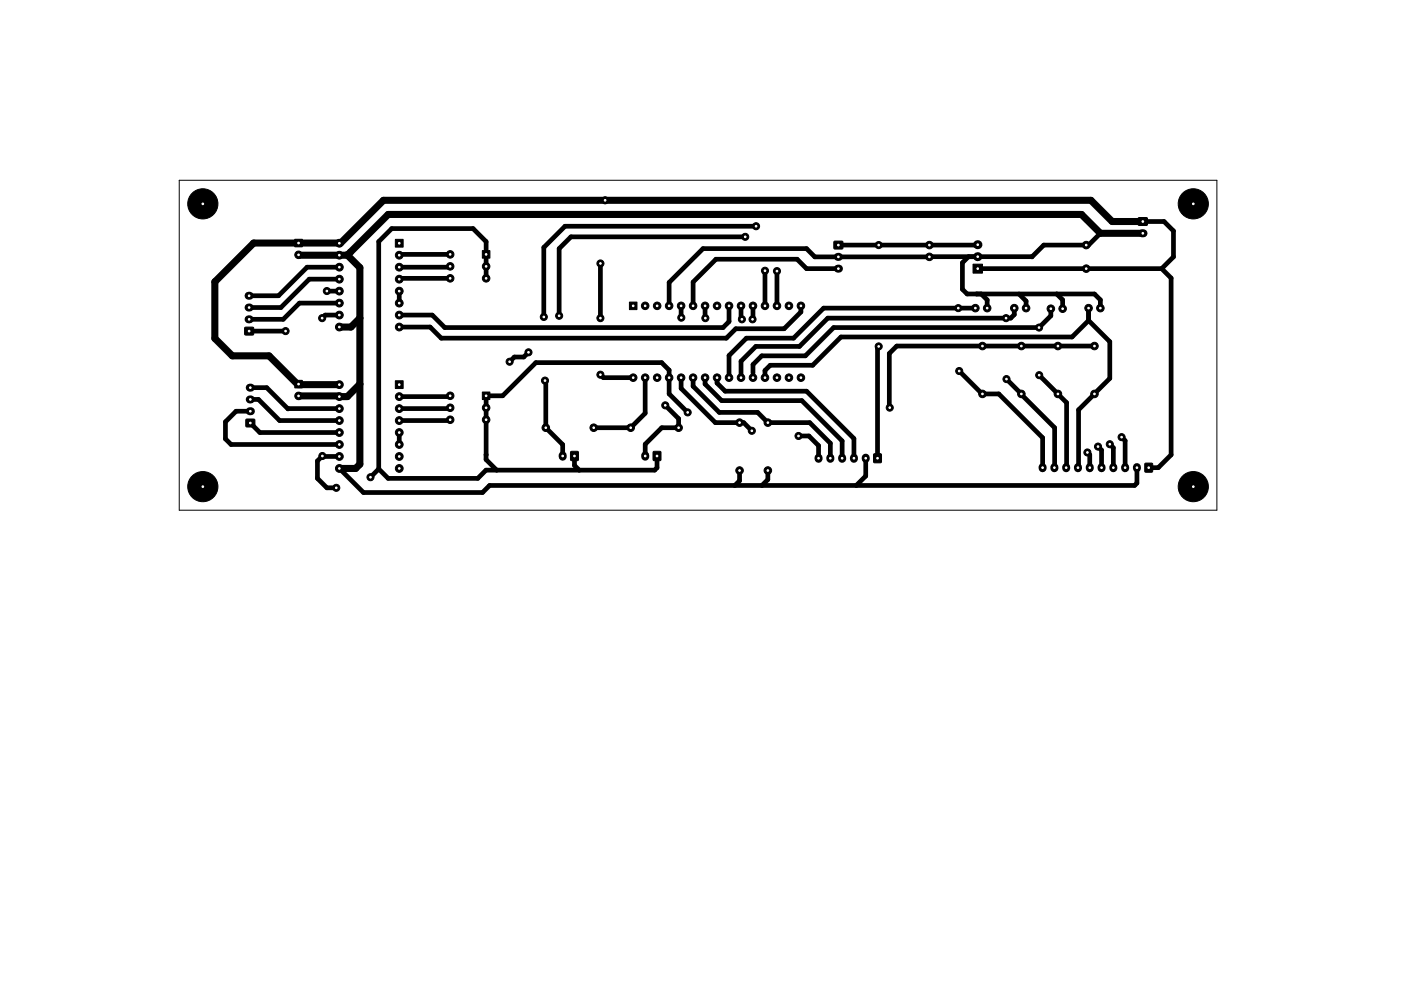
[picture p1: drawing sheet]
<svg xmlns="http://www.w3.org/2000/svg" width="297mm" height="210mm" viewBox="0 0 297 210" stroke-linecap="round" stroke-linejoin="round" font-family="sans-serif">
<path d="M38 38.2h220v70h-220z" fill="none" stroke="#000" stroke-width=".21"/>
<g fill="#000" stroke="#000" stroke-width=".21">
<path d="M62.5 50.8h1.6v1.6h-1.6zM83.8 50.8h1.7v1.6h-1.7zM102.3 53.2h1.6v1.6h-1.6zM176.9 51.2h1.8v1.6h-1.8zM206.3 56h2v2h-2zM241.4 46.2h1.8v1.6h-1.8zM51.9 69.5h1.8v1.5h-1.8zM133.4 64.1h1.6v1.6h-1.6zM52.2 89h1.8v1.5h-1.8zM62.5 80.7h1.6v1.6h-1.6zM83.8 80.8h1.7v1.6h-1.7zM102.3 83.2h1.6v1.6h-1.6z"/>
<path d="M121 95.8h1.6v1.9h-1.6zM138.5 95.8h1.6v1.9h-1.6zM185.3 96.3h1.5v1.8h-1.5zM242.8 98.3h1.5v1.8h-1.5z"/>
<circle cx="43" cy="43.2" r="1.8"/>
<circle cx="43" cy="43.2" r="3.2"/>
<circle cx="63.3" cy="54.1" r=".8"/>
<circle cx="71.9" cy="56.7" r=".82"/>
<circle cx="71.9" cy="51.6" r=".82"/>
<circle cx="71.9" cy="54.1" r=".82"/>
<circle cx="71.9" cy="59.2" r=".82"/>
<circle cx="84.6" cy="56.7" r=".82"/>
<circle cx="84.6" cy="54.1" r=".82"/>
<circle cx="84.6" cy="59.2" r=".82"/>
<circle cx="95.4" cy="56.5" r=".8"/>
<circle cx="95.4" cy="59.1" r=".8"/>
<circle cx="95.4" cy="54" r=".8"/>
<circle cx="103.1" cy="56.5" r=".8"/>
<circle cx="103.1" cy="59.1" r=".8"/>
<circle cx="127.3" cy="55.9" r=".75"/>
<circle cx="128.3" cy="42.5" r=".75"/>
<circle cx="158" cy="50.2" r=".75"/>
<circle cx="160.3" cy="48" r=".75"/>
<circle cx="162.2" cy="57.4" r=".75"/>
<circle cx="164.7" cy="57.5" r=".75"/>
<circle cx="186.3" cy="52" r=".75"/>
<circle cx="197" cy="52" r=".8"/>
<circle cx="197" cy="54.5" r=".8"/>
<circle cx="230.3" cy="57" r=".8"/>
<circle cx="230.3" cy="52" r=".8"/>
<circle cx="253" cy="43.2" r="3.2"/>
<circle cx="253" cy="43.2" r="1.8"/>
<circle cx="60.5" cy="70.2" r=".75"/>
<circle cx="68.3" cy="67.5" r=".75"/>
<circle cx="69.3" cy="61.7" r=".75"/>
<circle cx="71.9" cy="61.8" r=".82"/>
<circle cx="71.9" cy="69.4" r=".82"/>
<circle cx="71.9" cy="66.8" r=".82"/>
<circle cx="71.9" cy="64.3" r=".82"/>
<circle cx="84.6" cy="64.3" r=".82"/>
<circle cx="84.6" cy="69.4" r=".82"/>
<circle cx="84.6" cy="66.8" r=".82"/>
<circle cx="84.6" cy="61.8" r=".82"/>
<circle cx="108" cy="76.7" r=".75"/>
<circle cx="112" cy="74.7" r=".75"/>
<circle cx="115.3" cy="67.2" r=".75"/>
<circle cx="118.5" cy="67" r=".75"/>
<circle cx="127.3" cy="79.5" r=".75"/>
<circle cx="127.3" cy="67.5" r=".75"/>
<circle cx="136.8" cy="64.9" r=".8"/>
<circle cx="139.3" cy="64.9" r=".8"/>
<circle cx="141.9" cy="64.9" r=".8"/>
<circle cx="144.4" cy="64.9" r=".8"/>
<circle cx="144.5" cy="67.4" r=".75"/>
<circle cx="146.9" cy="64.9" r=".8"/>
<circle cx="149.5" cy="64.9" r=".8"/>
<circle cx="149.5" cy="67.5" r=".75"/>
<circle cx="152" cy="64.9" r=".8"/>
<circle cx="154.6" cy="64.9" r=".8"/>
<circle cx="157.1" cy="64.9" r=".8"/>
<circle cx="157.3" cy="67.7" r=".75"/>
<circle cx="159.5" cy="67.7" r=".75"/>
<circle cx="159.6" cy="64.9" r=".8"/>
<circle cx="162.2" cy="64.9" r=".8"/>
<circle cx="164.7" cy="64.9" r=".8"/>
<circle cx="167.3" cy="64.9" r=".8"/>
<circle cx="169.8" cy="64.9" r=".8"/>
<circle cx="186.3" cy="73.5" r=".75"/>
<circle cx="203.2" cy="65.4" r=".75"/>
<circle cx="203.4" cy="78.7" r=".75"/>
<circle cx="206.8" cy="65.4" r=".8"/>
<circle cx="208.3" cy="73.4" r=".8"/>
<circle cx="209.3" cy="65.4" r=".8"/>
<circle cx="213.3" cy="67.5" r=".75"/>
<circle cx="215" cy="65.4" r=".8"/>
<circle cx="216.5" cy="73.4" r=".8"/>
<circle cx="217.5" cy="65.4" r=".8"/>
<circle cx="220.3" cy="69.5" r=".75"/>
<circle cx="220.3" cy="79.6" r=".75"/>
<circle cx="222.8" cy="65.5" r=".8"/>
<circle cx="224.3" cy="73.4" r=".8"/>
<circle cx="225.3" cy="65.5" r=".8"/>
<circle cx="230.8" cy="65.4" r=".8"/>
<circle cx="232" cy="73.4" r=".8"/>
<circle cx="233.3" cy="65.4" r=".8"/>
<circle cx="63.3" cy="84" r=".8"/>
<circle cx="68.4" cy="96.7" r=".75"/>
<circle cx="71.9" cy="94.3" r=".82"/>
<circle cx="71.9" cy="91.8" r=".82"/>
<circle cx="71.9" cy="84.1" r=".82"/>
<circle cx="71.9" cy="99.4" r=".82"/>
<circle cx="71.9" cy="89.2" r=".82"/>
<circle cx="71.9" cy="86.7" r=".82"/>
<circle cx="71.9" cy="81.6" r=".82"/>
<circle cx="71.9" cy="96.8" r=".82"/>
<circle cx="84.6" cy="91.8" r=".82"/>
<circle cx="84.6" cy="94.3" r=".82"/>
<circle cx="84.6" cy="89.2" r=".82"/>
<circle cx="84.6" cy="99.4" r=".82"/>
<circle cx="84.6" cy="96.8" r=".82"/>
<circle cx="84.6" cy="86.7" r=".82"/>
<circle cx="84.6" cy="84.1" r=".82"/>
<circle cx="95.4" cy="89.1" r=".8"/>
<circle cx="95.4" cy="86.5" r=".8"/>
<circle cx="95.4" cy="84" r=".8"/>
<circle cx="103.1" cy="86.5" r=".8"/>
<circle cx="103.1" cy="89.1" r=".8"/>
<circle cx="115.5" cy="80.7" r=".75"/>
<circle cx="115.7" cy="90.7" r=".8"/>
<circle cx="125.9" cy="90.7" r=".8"/>
<circle cx="133.7" cy="90.7" r=".8"/>
<circle cx="134.2" cy="80.1" r=".8"/>
<circle cx="136.8" cy="80.1" r=".8"/>
<circle cx="139.3" cy="80.1" r=".8"/>
<circle cx="141" cy="86" r=".75"/>
<circle cx="141.9" cy="80.1" r=".8"/>
<circle cx="143.9" cy="90.7" r=".8"/>
<circle cx="144.4" cy="80.1" r=".8"/>
<circle cx="145.8" cy="87.5" r=".75"/>
<circle cx="146.9" cy="80.1" r=".8"/>
<circle cx="149.5" cy="80.1" r=".8"/>
<circle cx="152" cy="80.1" r=".8"/>
<circle cx="154.6" cy="80.1" r=".8"/>
<circle cx="156.8" cy="89.7" r=".8"/>
<circle cx="156.8" cy="99.8" r=".8"/>
<circle cx="157.1" cy="80.1" r=".8"/>
<circle cx="159.4" cy="91.4" r=".75"/>
<circle cx="159.6" cy="80.1" r=".8"/>
<circle cx="162.2" cy="80.1" r=".8"/>
<circle cx="162.8" cy="99.8" r=".8"/>
<circle cx="162.8" cy="89.7" r=".8"/>
<circle cx="164.7" cy="80.1" r=".8"/>
<circle cx="167.3" cy="80.1" r=".8"/>
<circle cx="169.3" cy="92.5" r=".75"/>
<circle cx="169.8" cy="80.1" r=".8"/>
<circle cx="188.6" cy="86.5" r=".75"/>
<circle cx="208.3" cy="83.6" r=".8"/>
<circle cx="213.4" cy="80.4" r=".75"/>
<circle cx="216.5" cy="83.6" r=".8"/>
<circle cx="224.3" cy="83.6" r=".8"/>
<circle cx="230.5" cy="96" r=".75"/>
<circle cx="232" cy="83.6" r=".8"/>
<circle cx="232.8" cy="94.7" r=".75"/>
<circle cx="235.3" cy="94.2" r=".75"/>
<circle cx="237.8" cy="92.7" r=".75"/>
<circle cx="43" cy="103.2" r="1.8"/>
<circle cx="43" cy="103.2" r="3.2"/>
<circle cx="71.3" cy="103.5" r=".75"/>
<circle cx="78.5" cy="101.2" r=".75"/>
<circle cx="253" cy="103.2" r="3.2"/>
<circle cx="253" cy="103.2" r="1.8"/>
</g>
<g fill="none" stroke="#000" stroke-width="1.7">
<path d="M177.6 54.5h.3M177.6 57h.3M242.1 49.5h.3M52.7 67.7h.2M52.7 65.2h.2M52.7 62.7h.2M52.9 87.2h.3M52.9 84.7h.3M52.9 82.2h.3M119.3 96.6v.3M136.8 96.6v.3M173.5 97.1v.2"/>
<path d="M176 97.1v.2M178.5 97.1v.2M181 97.1v.2M183.5 97.1v.2M221 99.1v.2M223.5 99.1v.2M226 99.1v.2M228.5 99.1v.2M231 99.1v.2M233.5 99.1v.2M236 99.1v.2M238.5 99.1v.2"/>
<path d="M241 99.1v.2"/>
</g>
<path d="M207.3 54.5h.1M207.3 51.9h.1" fill="none" stroke="#000" stroke-width="1.9"/>
<path d="M71.9 51.6h-18.1l-8.3 8.2v12l3.8 3.7h7.7l6.2 6.1h8.7M73.6 54l2.7 2.8v41.7l-.9 .9h-3.5M242.3 49.5h-9l-4-4h-147l-8.7 8.6h-10.2M242.3 47h-6.5l-4.5-4.5h-150l-9.1 9.1M76.3 67.5l-1.9 1.9h-2.5M63.3 84h8.5M76.3 81.5l-2.7 2.6h-1.7" fill="none" stroke="#000" stroke-width="1.5"/>
<g fill="none" stroke="#000" stroke-width="1">
<path d="M63.3 54l.1 .1M71.9 51.6h.3M71.9 59.2h-6.3l-6.1 6h-6.7M71.9 56.7h-6.8l-6.1 6h-6.2M95.4 56.5l-.1 .2h-10.7M95.4 59.1h-10.6l-.2 .1M95.4 54h-10.6l-.2 .1M103.1 59.1v-7.8l-2.8-2.8h-17.2l-2.8 2.8v48.2M127.3 55.9v11.6M127.3 55.9h.1M158 50.2h-37l-2.5 2.5v14.3M160.3 48h-40.5l-4.5 4.5v14.7"/>
<path d="M162.2 57.4v7.5M162.2 57.4h.1M164.7 57.5v7.4M164.7 57.5h.1M177.8 57h-6.8l-2-2h-17.2l-4.9 4.8v5.1M205.3 54.5l-1.3 1.2v5.7l1 1h27l1.3 1.2v1.8M207.3 51.9l-29.5 .1M207.3 57h39M233.3 49.5l-2.5 2.5h-9.5l-2.5 2.5h-46l-1.8-1.8h-22l-7.1 7.2v5M242.3 47h4.5l2 2v5.5l-2.5 2.5M246.3 57l2 2v37.5l-2.7 2.7h-2.1M52.8 70.2h7.7"/>
<path d="M69.3 61.7l2.6 .1M71.9 66.8h-3l-.6 .7M71.9 64.3h-8.4l-3.5 3.4h-7.2M84.6 61.8v2.5M112 74.7l-1 1h-2l-1 1M127.3 79.5l.6 .6h6.3M144.4 64.9v2.6M144.5 67.4v.1M149.5 64.9v2.6M154.6 64.9v3.3l-1.3 1.3h-59l-2.7-2.7h-7M157.1 64.9v2.7l.2 .1M159.6 64.9l-.1 2.8"/>
<path d="M169.8 64.9v1.3l-3.5 3.5h-10.3l-2 2h-60.5l-2.3-2.3h-6.6M186.3 73.5l-.3 .2v23.5M203.4 78.7l4.8 4.9h3.6l9.3 9.3v6.3M206.8 65.4h-32.2l-6.3 6.3h-10l-3.7 3.7v4.7M208 62.4l1.3 1.2v1.8M215 65.4v1.3l-.7 .8h-38.8l-6 6h-9.2l-3.2 3.1v3.5M216 62.4l1.5 1.5v1.5M220.3 79.6h.1M220.3 79.6l4 4M222.8 65.5v1.5l-2.5 2.5h-43.5l-6 6h-9.3l-1.9 1.9v1.7M224 62.4l1.3 1.2v1.8M230.8 68l-3.5 3.5h-49l-6 6h-9l-1.1 1.1v1.5"/>
<path d="M230.8 68l4.5 4.5v7.8l-6.6 6.6v12.2M230.8 65.4v2.6M232 73.4h-41.9l-1.6 1.6 .1 11.5M53.1 89.7l2 2.1h16.8M53.1 87.2h-3.1l-2.2 2.3v3.6l1.2 1.2h22.9M53.1 84.7h1.7l4.5 4.5h12.6M53.1 82.2h3.4l4.5 4.5h10.9M68.4 96.8h3.5M68.4 96.7l-1.1 1.1v3.7l2 2h2M71.8 84l.1 .1M80.3 99.5l-1.8 1.7M84.6 91.8v2.5"/>
<path d="M95.4 89.1l-.1 .1h-10.7M95.4 86.5l-.1 .2h-10.7M95.4 84l-.1 .1h-10.7M103.1 96.5h-.1M115.7 80.9v9.8l3.6 3.6v2.4M121.8 96.7v2l1 1M136.8 80.1v7.6l-3.1 3h-7.8M139.3 96.7v2.5l-.5 .5h-35.8l-1.7 1.8h-19l-2-2M141 86l2.9 2.8v1.9h-3.6l-3.5 3.5v2.5M144.4 80.1v2.3l7.3 7.3h6l1.7 1.7M145.8 87.5l-3.9-3.9v-5.1l-1.6-1.6h-26.7l-7 7.1h-3.5l-.1 13.5 2.3 2.2M146.9 80.1v1.8l5.6 5.6h8.1l2.2 2.2h8.9l4.3 4.3v3.2"/>
<path d="M149.5 80.1v1.4l3.5 3.5h17l8.5 8.5v3.7M152 80.1v1.2l1.8 1.7h17.2l10 10v4.2M156.8 99.8v2.2l-1 1M162.8 99.8v1.9l-1.3 1.3M169.3 92.5h2.2l2 2v2.7M183.5 97.2v3.8l-2 2M213.4 80.4l3.1 3.2M216.5 83.6h.1M216.5 83.6l7.1 7.1v8.5M224.3 83.6h.1M224.3 83.6l1.8 1.8v13.7M230.5 96l.5 .5v2.7"/>
<path d="M232.8 94.7l.7 .8v3.7M235.3 94.2l.7 .8v4.2M237.8 92.7l.7 .8v5.7M241 99.2v3.3l-.5 .5h-136.7l-1.5 1.5h-25.2l-5.2-5.1"/>
</g>
<path d="M115.5 80.7l.2 .2" fill="none" stroke="#000" stroke-width=".25"/>
<path d="M159.6 79.1v1M221.1 99.2h-.1M223.6 99.2h-.1M226.1 99.1l-.1 .1M228.7 99.1l-.2 .1" fill="none" stroke="#000" stroke-width=".5"/>
<g fill="#fff" stroke="#fff" stroke-width=".21">
<circle cx="230.5" cy="96" r=".17"/>
<circle cx="144.5" cy="67.4" r=".18"/>
<circle cx="232.8" cy="94.7" r=".17"/>
<circle cx="149.5" cy="67.5" r=".18"/>
<circle cx="108" cy="76.7" r=".17"/>
<circle cx="112" cy="74.7" r=".17"/>
<circle cx="157.3" cy="67.7" r=".17"/>
<circle cx="235.3" cy="94.2" r=".17"/>
<circle cx="162.2" cy="57.4" r=".17"/>
<circle cx="118.5" cy="67" r=".17"/>
<circle cx="141" cy="86" r=".18"/>
<circle cx="158" cy="50.2" r=".18"/>
<circle cx="115.3" cy="67.2" r=".17"/>
<circle cx="115.5" cy="80.7" r=".17"/>
<circle cx="164.7" cy="57.5" r=".18"/>
<circle cx="160.3" cy="48" r=".17"/>
<circle cx="220.3" cy="69.5" r=".17"/>
<circle cx="220.3" cy="79.6" r=".17"/>
<circle cx="213.4" cy="80.4" r=".17"/>
<circle cx="213.3" cy="67.5" r=".17"/>
<circle cx="203.4" cy="78.7" r=".17"/>
<circle cx="203.2" cy="65.4" r=".18"/>
<circle cx="169.3" cy="92.5" r=".17"/>
<circle cx="159.4" cy="91.4" r=".17"/>
<circle cx="127.3" cy="55.9" r=".17"/>
<circle cx="127.3" cy="79.5" r=".17"/>
<circle cx="127.3" cy="67.5" r=".17"/>
<circle cx="128.3" cy="42.5" r=".17"/>
<circle cx="186.3" cy="73.5" r=".18"/>
<circle cx="186.3" cy="52" r=".18"/>
<circle cx="60.5" cy="70.2" r=".17"/>
<circle cx="69.3" cy="61.7" r=".18"/>
<circle cx="68.3" cy="67.5" r=".18"/>
<circle cx="145.8" cy="87.5" r=".17"/>
<circle cx="188.6" cy="86.5" r=".17"/>
<circle cx="78.5" cy="101.2" r=".17"/>
<circle cx="71.3" cy="103.5" r=".17"/>
<circle cx="68.4" cy="96.7" r=".17"/>
<circle cx="159.5" cy="67.7" r=".18"/>
<circle cx="237.8" cy="92.7" r=".17"/>
<circle cx="43" cy="43.2" r=".18"/>
<circle cx="43" cy="103.2" r=".17"/>
<circle cx="253" cy="43.2" r=".18"/>
<circle cx="253" cy="103.2" r=".17"/>
<circle cx="52.8" cy="70.2" r=".17"/>
<circle cx="52.8" cy="67.7" r=".17"/>
<circle cx="52.8" cy="65.2" r=".17"/>
<circle cx="52.8" cy="62.7" r=".17"/>
<circle cx="84.6" cy="51.6" r=".17"/>
<circle cx="84.6" cy="54.1" r=".17"/>
<circle cx="84.6" cy="56.7" r=".17"/>
<circle cx="84.6" cy="59.2" r=".17"/>
<circle cx="84.6" cy="61.8" r=".17"/>
<circle cx="84.6" cy="64.3" r=".17"/>
<circle cx="84.6" cy="66.8" r=".17"/>
<circle cx="84.6" cy="69.4" r=".17"/>
<circle cx="71.9" cy="69.4" r=".17"/>
<circle cx="71.9" cy="66.8" r=".17"/>
<circle cx="71.9" cy="64.3" r=".17"/>
<circle cx="71.9" cy="61.8" r=".17"/>
<circle cx="71.9" cy="59.2" r=".17"/>
<circle cx="71.9" cy="56.7" r=".17"/>
<circle cx="71.9" cy="54.1" r=".17"/>
<circle cx="71.9" cy="51.6" r=".17"/>
<circle cx="242.3" cy="47" r=".17"/>
<circle cx="242.3" cy="49.5" r=".17"/>
<circle cx="230.3" cy="57" r=".17"/>
<circle cx="230.3" cy="52" r=".17"/>
<circle cx="53.1" cy="89.7" r=".17"/>
<circle cx="53.1" cy="87.2" r=".17"/>
<circle cx="53.1" cy="84.7" r=".17"/>
<circle cx="53.1" cy="82.2" r=".17"/>
<circle cx="215" cy="65.4" r=".18"/>
<circle cx="217.5" cy="65.4" r=".17"/>
<circle cx="134.2" cy="64.9" r=".17"/>
<circle cx="136.8" cy="64.9" r=".17"/>
<circle cx="139.3" cy="64.9" r=".17"/>
<circle cx="141.9" cy="64.9" r=".17"/>
<circle cx="144.4" cy="64.9" r=".17"/>
<circle cx="146.9" cy="64.9" r=".17"/>
<circle cx="149.5" cy="64.9" r=".17"/>
<circle cx="152" cy="64.9" r=".17"/>
<circle cx="154.6" cy="64.9" r=".17"/>
<circle cx="157.1" cy="64.9" r=".17"/>
<circle cx="159.6" cy="64.9" r=".17"/>
<circle cx="162.2" cy="64.9" r=".17"/>
<circle cx="164.7" cy="64.9" r=".17"/>
<circle cx="167.3" cy="64.9" r=".17"/>
<circle cx="169.8" cy="64.9" r=".17"/>
<circle cx="169.8" cy="80.1" r=".17"/>
<circle cx="167.3" cy="80.1" r=".17"/>
<circle cx="164.7" cy="80.1" r=".17"/>
<circle cx="162.2" cy="80.1" r=".17"/>
<circle cx="159.6" cy="80.1" r=".17"/>
<circle cx="157.1" cy="80.1" r=".17"/>
<circle cx="154.6" cy="80.1" r=".17"/>
<circle cx="152" cy="80.1" r=".17"/>
<circle cx="149.5" cy="80.1" r=".17"/>
<circle cx="146.9" cy="80.1" r=".17"/>
<circle cx="144.4" cy="80.1" r=".17"/>
<circle cx="141.9" cy="80.1" r=".17"/>
<circle cx="139.3" cy="80.1" r=".17"/>
<circle cx="136.8" cy="80.1" r=".17"/>
<circle cx="134.2" cy="80.1" r=".17"/>
<circle cx="207.3" cy="57" r=".17"/>
<circle cx="207.3" cy="54.5" r=".17"/>
<circle cx="207.3" cy="51.9" r=".17"/>
<circle cx="230.8" cy="65.4" r=".17"/>
<circle cx="233.3" cy="65.4" r=".17"/>
<circle cx="224.3" cy="73.4" r=".17"/>
<circle cx="224.3" cy="83.6" r=".17"/>
<circle cx="197" cy="52" r=".17"/>
<circle cx="197" cy="54.5" r=".17"/>
<circle cx="156.8" cy="89.7" r=".17"/>
<circle cx="156.8" cy="99.8" r=".17"/>
<circle cx="243.5" cy="99.2" r=".18"/>
<circle cx="241" cy="99.2" r=".18"/>
<circle cx="238.5" cy="99.2" r=".18"/>
<circle cx="236" cy="99.2" r=".18"/>
<circle cx="233.5" cy="99.2" r=".18"/>
<circle cx="231" cy="99.2" r=".17"/>
<circle cx="228.5" cy="99.2" r=".18"/>
<circle cx="226" cy="99.2" r=".18"/>
<circle cx="223.5" cy="99.2" r=".18"/>
<circle cx="221" cy="99.2" r=".18"/>
<circle cx="186" cy="97.2" r=".18"/>
<circle cx="183.5" cy="97.2" r=".18"/>
<circle cx="181" cy="97.2" r=".18"/>
<circle cx="178.5" cy="97.2" r=".18"/>
<circle cx="176" cy="97.2" r=".18"/>
<circle cx="173.5" cy="97.2" r=".18"/>
<circle cx="206.8" cy="65.4" r=".17"/>
<circle cx="209.3" cy="65.4" r=".17"/>
<circle cx="208.3" cy="73.4" r=".17"/>
<circle cx="208.3" cy="83.6" r=".17"/>
<circle cx="139.3" cy="96.7" r=".17"/>
<circle cx="136.8" cy="96.7" r=".17"/>
<circle cx="103.1" cy="54" r=".18"/>
<circle cx="103.1" cy="56.5" r=".18"/>
<circle cx="103.1" cy="59.1" r=".18"/>
<circle cx="95.4" cy="59.1" r=".18"/>
<circle cx="95.4" cy="56.5" r=".18"/>
<circle cx="95.4" cy="54" r=".18"/>
<circle cx="222.8" cy="65.5" r=".17"/>
<circle cx="225.3" cy="65.5" r=".17"/>
<circle cx="162.8" cy="89.7" r=".17"/>
<circle cx="162.8" cy="99.8" r=".17"/>
<circle cx="232" cy="73.4" r=".17"/>
<circle cx="232" cy="83.6" r=".17"/>
<circle cx="115.7" cy="90.7" r=".18"/>
<circle cx="125.9" cy="90.7" r=".18"/>
<circle cx="121.8" cy="96.7" r=".18"/>
<circle cx="119.3" cy="96.7" r=".17"/>
<circle cx="103.1" cy="84" r=".18"/>
<circle cx="103.1" cy="86.5" r=".18"/>
<circle cx="103.1" cy="89.1" r=".18"/>
<circle cx="95.4" cy="89.1" r=".18"/>
<circle cx="95.4" cy="86.5" r=".18"/>
<circle cx="95.4" cy="84" r=".18"/>
<circle cx="177.8" cy="52" r=".17"/>
<circle cx="177.8" cy="54.5" r=".17"/>
<circle cx="177.8" cy="57" r=".17"/>
<circle cx="63.3" cy="81.5" r=".18"/>
<circle cx="63.3" cy="84" r=".18"/>
<circle cx="84.6" cy="81.6" r=".17"/>
<circle cx="84.6" cy="84.1" r=".17"/>
<circle cx="84.6" cy="86.7" r=".17"/>
<circle cx="84.6" cy="89.2" r=".17"/>
<circle cx="84.6" cy="91.8" r=".17"/>
<circle cx="84.6" cy="94.3" r=".17"/>
<circle cx="84.6" cy="96.8" r=".17"/>
<circle cx="84.6" cy="99.4" r=".17"/>
<circle cx="71.9" cy="99.4" r=".17"/>
<circle cx="71.9" cy="96.8" r=".17"/>
<circle cx="71.9" cy="94.3" r=".17"/>
<circle cx="71.9" cy="91.8" r=".17"/>
<circle cx="71.9" cy="89.2" r=".17"/>
<circle cx="71.9" cy="86.7" r=".17"/>
<circle cx="71.9" cy="84.1" r=".17"/>
<circle cx="71.9" cy="81.6" r=".17"/>
<circle cx="216.5" cy="73.4" r=".17"/>
<circle cx="216.5" cy="83.6" r=".17"/>
<circle cx="143.9" cy="90.7" r=".17"/>
<circle cx="133.7" cy="90.7" r=".17"/>
<circle cx="63.3" cy="51.6" r=".18"/>
<circle cx="63.3" cy="54.1" r=".18"/>
</g>
</svg>
